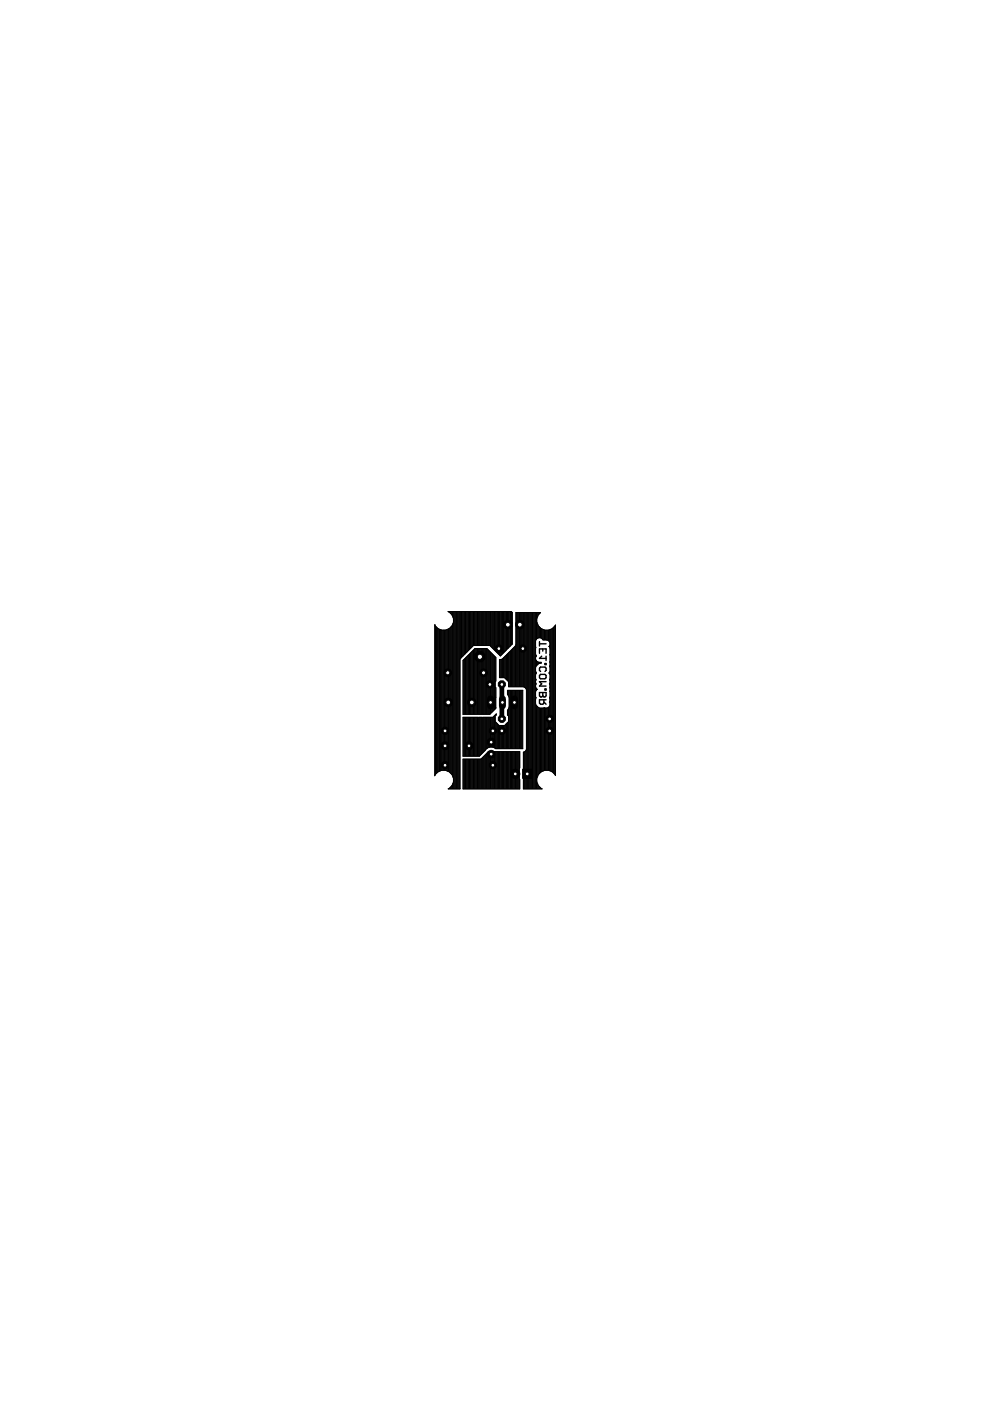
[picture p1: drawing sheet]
<svg xmlns="http://www.w3.org/2000/svg" width="210mm" height="297mm" viewBox="0 0 210 297" stroke-linecap="round" stroke-linejoin="round" font-family="sans-serif">
<g fill="none" stroke="#000" stroke-width=".3">
<path d="M114.4 136.5h1.4M114.4 136v1M114.4 138.5v-.9h1.4v.9M114.9 139.1l-.5 .5h1.4M115.1 137.6v.4M115.8 139.1v1M114.4 146.8h1.4v.7l-.3 .3-.4-.3-.5 .3-.2-.3zM114.6 142.4l-.2-.3v-.4l.2-.3h.9l.3 .3v.4l-.3 .3M114.6 143h.9l.3 .2v.5l-.3 .2h-.9l-.2-.2v-.5zM115.1 146.8v.7M115.3 148.4v.7l-.2 .2h-.5l-.2-.2v-.7h1.4M115.3 148.8l.5 .5"/>
<path d="M115.5 140.7h.3v.2h-.3zM115.5 146.1h.3v.2h-.3zM115.8 144.5h-1.4l.5 .5-.5 .5h1.4"/>
</g>
<path d="M106.4 145.1v7.3M106.5 148.9l-.1 .1" fill="none" stroke="#000" stroke-width="1"/>
<g fill="none" stroke="#000" stroke-width=".21">
<path d="M92.3 132.7v31.5M92.4 132.9v31.2M92.6 133v31M92.7 133.1v30.7M92.8 133.2v30.5M92.9 133.3v30.3M93 133.4v30.2M93.2 133.4v30.1M93.3 133.5v30M93.4 133.5v29.9M93.5 133.6v29.8M93.6 133.6l-.7-.3-.7-.9v32.1l.7-.9 .7-.3"/>
<path d="M93.6 133.6v29.7M93.8 133.6v29.7M93.9 133.6v29.7M94 133.6v29.7M94.1 133.6v29.7M94.3 133.6v29.7M94.4 133.6v29.7M94.5 133.6v29.7M94.6 133.5v29.9M94.7 133.5v29.9M94.8 133.5v30M95 133.4v30.1"/>
<path d="M95.1 129.7h.1M95.1 133.3v30.3M95.2 129.7v.1M95.2 133.3v30.3M95.3 129.7v.2M95.3 133.2v30.5M95.5 129.7v.3M95.5 133.1v30.8M95.6 129.7v.4M95.6 132.9v31.1M95.7 129.7v.5M95.7 132.8v31.3"/>
<path d="M95.8 132.7l-.6 .6-.7 .3h-.9M95.8 130.3l.3 .8v.9l-.3 .7M95.8 129.7v.6M95.8 132.7v31.5M95.9 129.7v.9M95.9 132.4v32.1M96.1 129.7v1.2M96.1 132.1v32.7M96.2 129.7v37.6M96.3 129.7v37.6M96.4 129.7v37.6M96.5 129.7v37.6"/>
<path d="M96.7 129.7v37.6M96.8 129.7v37.6M96.9 129.7v37.6M97 129.7v37.6M97.1 129.7v37.6M97.3 129.7v37.6M97.4 129.7v37.6M97.5 129.7v37.6M97.6 129.7v9.9M97.7 129.7v9.8M97.9 129.7v9.7M98 129.7v9.6"/>
<path d="M98.1 129.7v9.4M98.2 129.7v9.3M98.2 140v11.4M98.3 129.7v9.2M98.3 139.8v11.6M98.5 129.7v9.1M98.5 139.7v11.7M98.6 129.7v9M98.6 139.6v11.8M98.7 129.7v8.8M98.7 139.5v11.9M98.8 129.7v8.7"/>
<path d="M98.8 139.4v12M99 129.7v8.6M99 139.3v12.1M99.1 129.7v8.5M99.1 139.1v12.3M99.2 129.7v8.3M99.2 139v12.4M99.3 129.7v8.2M99.3 138.9v12.5M99.4 129.7v8.1M99.4 138.8v12.6M99.5 129.7v8"/>
<path d="M99.5 138.6v12.8M99.7 129.7v7.9M99.7 138.5v12.9M99.8 129.7v7.8M99.8 138.4v13M99.9 129.7v7.6M99.9 138.3v13.1M100 129.7v7.5M100 138.2v13.2M100.1 129.7v7.4M100.1 138v13.4M100.3 129.7v7.3"/>
<path d="M100.3 137.9v13.5M100.4 136.9l-2.9 2.8v27.6h-2.5l.8-.7M100.4 136.9h3.5M100.4 129.7v7.2M100.4 137.8v13.6M100.5 129.7v7.2M100.5 137.7v13.7M100.6 129.7v7.2M100.6 137.6v13.8M100.8 129.7v7.2M100.8 137.5v13.9M100.9 129.7v7.2"/>
<path d="M100.9 137.5v13.9M101 129.7v7.2M101 137.5v13.9M101.1 129.7v7.2M101.1 137.5v13.9M101.2 129.7v7.2M101.2 137.5v13.9M101.3 129.7v7.2M101.3 137.5v13.9M101.5 129.7v7.2M101.5 137.5v13.9M101.6 129.7v7.2"/>
<path d="M101.6 137.5v13.9M101.7 129.7v7.2M101.7 137.5v13.9M101.8 129.7v7.2M101.8 137.5v13.9M102 129.7v7.2M102 137.5v13.9M102.1 129.7v7.2M102.1 137.5v13.9M102.2 129.7v7.2M102.2 137.5v13.9M102.3 129.7v7.2"/>
<path d="M102.3 137.5v13.9M102.4 129.7v7.2M102.4 137.5v13.9M102.6 129.7v7.2M102.6 137.5v13.9M102.7 129.7v7.2M102.7 137.5v13.9M102.8 129.7v7.2M102.8 137.5v13.9M102.9 129.7v7.2M102.9 137.5v13.9M103 129.7v7.2"/>
<path d="M103 137.5v13.9M103.2 129.7v7.2M103.2 137.5v13.9M103.3 129.7v7.2M103.3 137.5v13.9M103.4 129.7v7.2M103.4 137.6v13.8M103.5 129.7v7.2M103.5 137.8v13.6M103.6 129.7v7.2M103.6 137.9v13.5M103.8 129.7v7.2"/>
<path d="M103.8 138v13.4M103.9 129.7v7.2M103.9 138.1v13.3M104 129.7v7.3M104 138.3v13M104.1 129.7v7.4M104.1 138.4v12.8M104.2 129.7v7.5M104.2 138.5v12.6M104.4 129.7v7.7M104.4 138.6v12.4M104.5 129.7v7.8"/>
<path d="M104.5 138.7v12.1M104.6 129.7v7.9M104.6 138.9v11.8M104.7 129.7v8M104.7 139v11.6M104.8 129.7v8.1M104.8 139.1v11.4M105 129.7v8.3M105 139.2v11.1M105.1 129.7v8.4M105.1 139.3v5.1M105.1 139.4l-1.9-1.9h-2.5l-2.5 2.5v11.4h5.7"/>
<path d="M105.2 129.7v8.5M105.3 129.7v8.6M105.5 129.7v8.7M105.6 129.7v8.9M105.7 129.7v9M105.8 129.7v9.1M105.9 129.7v9.2M106 129.7v9.3M106 139.8v3.9M106.2 129.7v9.3M106.2 139.8v3.9M106.3 129.7v9.2"/>
<path d="M106.3 139.8v3.9M106.4 129.7v9M106.4 139.8v3.9M106.5 129.7v8.9M106.5 139.7v4M106.7 129.7v8.8M106.7 139.6v4.1M106.8 129.7v8.7M106.8 139.5v4.2M106.9 129.7v8.6M106.9 139.3v4.4M107 129.7v8.5"/>
<path d="M107 139.2v4.5M107.1 129.7v8.3M107.1 139.1v4.7M107.3 129.7v8.2M107.3 139v5M107.4 129.7v8.1M107.4 138.9v5.2M107.5 129.7v8M107.5 138.7v5.5M107.6 129.7v7.8M107.6 138.6v5.7M107.7 129.7v7.7"/>
<path d="M107.7 138.5v5.9M107.8 129.7v7.6M107.8 138.4v7.2M108 129.7v7.5M108 138.3v7.3M108.1 129.7v7.4M108.1 138.2v7.4M108.2 129.7v7.2M108.2 138v7.6M108.3 129.7v7.1M108.3 137.9v7.7M108.5 129.7v7"/>
<path d="M108.5 137.8v7.8M108.6 129.8v6.8M108.6 137.7v7.9M108.6 132.7v.1M108.6 132.1h.1M108.6 136.5l-2.5 2.6-2.2-2.2M108.6 129.9l-.2-.2h-13.4l.8 .6M108.7 137.5v8.1M108.8 137.4v8.2M108.9 137.3v8.3M109.1 137.2v8.4M109.2 137.1v8.5"/>
<path d="M109.3 136.9v8.7M109.4 136.7l-2.9 3-.6 .1v3.9h1.1M109.5 129.9v15.7M109.7 129.9v15.7M109.8 129.9v15.7M109.9 129.9v15.7M110 129.9v15.7M110.2 129.9v15.7M110.3 129.9v15.7M110.4 129.9v15.7M110.5 129.9v15.7M110.6 129.9v15.7"/>
<path d="M110.7 129.9v15.7M110.9 129.9v15.7M111 129.9v15.7M111.1 129.9v15.7M111.2 129.9v15.8M111.3 129.9v15.9M111.5 129.9v16M111.6 129.9v16.3M111.7 129.9v37.4M111.8 129.9v37.4M112 129.9v37.4M112.1 129.9v37.4"/>
<path d="M112.2 129.9v37.4M112.3 129.9v37.4M112.4 129.9v37.4M112.5 129.9v37.4M112.7 129.9v37.4M112.8 129.9v37.4M112.9 129.9v37.4M113 129.9v37.4M113.2 129.9v37.4M113.3 129.9v37.4M113.4 129.9v37.4M113.5 129.9v37.4"/>
<path d="M113.6 137.1v.3M113.6 138.7l.1 .4-.1 .3M113.6 139.8l.3 .5 .3 .1M113.6 129.9v5.8M113.6 138.9v.3M113.6 140v1.3M113.7 129.9v5.6M113.9 129.9v1.1M113.9 132v3.4M114 129.9v.8M114 132.3v3M114.1 129.9v.5"/>
<path d="M114.1 132.6v2.7M114.2 135.2l.7 .1 .2 .3M114.2 135.2l-.5 .4-.1 .3M114.2 129.9v.4M114.2 132.8v2.4M114.4 129.9v.3M114.4 132.9v2.3M114.5 129.9v.1M114.5 133v2.2M114.6 129.9h.1M114.6 133.2v2M114.6 129.9h-5.2v15.7"/>
<path d="M114.6 129.9a2.1 2.1 0 0 0 0 3.3 2.1 2.1 0 0 0 3.2-.7v31.9a2.1 2.1 0 0 0-3.4-.5 2.1 2.1 0 0 0 .6 3.4h-4v-7.8M114.7 133.3v2M114.8 133.3v2M115 133.4v2.1M115.1 135.6l.8 .1M115.1 133.4v2.2M115.2 133.5v2.2M115.3 133.5v2.2M115.4 133.6v2.1M115.5 133.6v2.1M115.7 133.6v2.1M115.8 133.6v2.1"/>
<path d="M115.9 135.7a.82 .82 0 0 1 .5 1.4M115.9 133.6v2.1M116 133.6v2.1M116.2 133.6v2.2M116.3 133.6v2.2M116.4 137.1l.2 .3-.1 3.9M116.4 133.6v2.4M116.4 137.1h.1M116.5 133.5v2.7M116.5 136.9v.3M116.6 133.5v29.9M116.8 133.4v30.1"/>
<path d="M116.9 133.4v30.2M117 133.3v30.3M117.1 133.3v30.4M117.2 133.1v30.7M117.4 133v30.9M117.5 132.9v31.1M117.6 132.8v31.3M117.7 132.6v31.7M98.2 152.1v8.2M98.3 152.1v8.2M98.5 152.1v8.2M98.6 152.1v8.2"/>
<path d="M98.7 152.1v8.2M98.8 152.1v8.2M99 152.1v8.2M99.1 152.1v8.2M99.2 152.1v8.2M99.3 152.1v8.2M99.4 152.1v8.2M99.5 152.1v8.2M99.7 152.1v8.2M99.8 152.1v8.2M99.9 152.1v8.2M100 152.1v8.2"/>
<path d="M100.1 152.1v8.2M100.3 152.1v8.2M100.4 152.1v8.2M100.5 152.1v8.2M100.6 152.1v8.2M100.8 152.1v8.2M100.9 152.1v8.2M101 152.1v8.2M101.1 152.1v8.2M101.2 152.1v8.2M101.3 152.1v8.2M101.5 152.1v8.2"/>
<path d="M101.6 152.1v8.2M101.7 152.1v8.2M101.8 152.1v8M102 152.1v7.9M102.1 152.1v7.8M102.2 152.1v7.7M102.3 152.1v7.6M102.4 152.1v7.4M102.6 152.1v7.3M102.7 152.1v7.2M102.8 152.1v7.1M102.9 152.1v6.9"/>
<path d="M102.9 160v7.3M103 152.1v6.8M103 159.9v7.4M103.2 152.1v6.6M103.2 159.8v7.5M103.3 152.1v6.5M103.3 159.6v7.7M103.4 152.1v6.5M103.4 159.5v7.8M103.5 152.1v6.4M103.5 159.4v7.9M103.6 152.1v6.4"/>
<path d="M103.6 159.4v7.9M103.8 152.1v6.3M103.8 159.4v7.9M103.9 152.1v6.3M103.9 159.4v7.9M104 152.1v6.3M104 159.4v7.9M104.1 152.1v6.3M104.1 159.4v7.9M104.2 152.1v6.3M104.2 159.4v7.9M104.4 152.1v6.3"/>
<path d="M104.4 159.4v7.9M104.5 152.1v6.3M104.5 159.4v7.9M104.5 152.1h-6.3v8.2h3.4a6.3 6.3 0 0 1 2.2-1.9h.6l.7 .3M104.5 152.1l.7-.7v.2l-.2 .2v1.2l.8 .8M104.6 152v6.5M104.6 159.4v7.9M104.7 151.8v6.7M104.7 159.4v7.9M104.8 151.7v6.9M104.8 159.4v7.9M105 151.6v7"/>
<path d="M105 159.4v7.9M105.1 145.8v4.4M105.1 151.5v.2M105.1 153.1v5.6M105.1 159.4v7.9M105.1 149.9h.1M105.1 144.4l-.1 .1v1.2l.1 .1M105.1 147.9h.1M105.1 150.2l-1.2 1.2M105.2 153.2v5.5M105.2 159.4v7.9M105.3 153.3v5.4"/>
<path d="M105.3 159.4v7.9M105.5 153.4v5.3M105.5 159.4v7.9M105.6 153.6v5.1M105.6 159.4v7.9M105.7 153.7v5M105.7 159.4v7.9M105.8 153.8h1.2M105.8 153.8v4.9M105.8 159.4v7.9M105.9 153.8v4.9M105.9 159.4v7.9"/>
<path d="M106 153.8v4.9M106 159.4v7.9M106.2 153.8v4.9M106.2 159.4v7.9M106.3 153.8v4.9M106.3 159.4v7.9M106.4 153.8v4.9M106.4 159.4v7.9M106.5 153.8v4.9M106.5 159.4v7.9M106.7 153.8v4.9M106.7 159.4v7.9"/>
<path d="M106.8 153.8v4.9M106.8 159.4v7.9M106.9 153.8v4.9M106.9 159.4v7.9M107 143.7l.8 .8v1.1h3.2M107 153.8v4.9M107 159.4v7.9M107.1 153.7v5M107.1 159.4v7.9M107.3 153.5v5.2M107.3 159.4v7.9M107.4 153.4v5.3"/>
<path d="M107.4 159.4v7.9M107.5 153.3v5.4M107.5 159.4v7.9M107.6 150.6v1l.2 .2v1.2l-.8 .8M107.6 153.2v5.5M107.6 159.4v7.9M107.7 146.4v1M107.7 150.5v1.2M107.7 153.1v5.6M107.7 159.4v7.9M107.7 150.4l-.1 .2M107.8 146.4v1.3"/>
<path d="M107.8 150.2v8.5M107.8 159.4v7.9M107.9 147.9l-.3-.6v-.9h3.2v12.3h-5.7M107.9 149.9l-.2 .5M108 146.4v12.3M108 159.4v7.9M108.1 146.4v12.3M108.1 159.4v7.9M108.2 146.4v12.3M108.2 159.4v7.9M108.3 146.4v12.3M108.3 159.4v7.9"/>
<path d="M108.5 146.4v12.3M108.5 159.4v7.9M108.6 146.4v12.3M108.6 159.4v7.9M108.7 146.4v12.3M108.7 159.4v7.9M108.8 146.4v12.3M108.8 159.4v7.9M108.9 146.4v12.3M108.9 159.4v7.9M109.1 146.4v12.3M109.1 159.4v7.9"/>
<path d="M109.2 146.4v12.3M109.2 159.4v7.9M109.3 146.4v12.3M109.3 159.4v7.9M109.4 146.4v12.3M109.4 159.4v7.9M109.5 146.4v12.3M109.5 159.4v7.9M109.7 146.4v12.3M109.7 159.4v7.9M109.8 146.4v12.3M109.8 159.4v7.9"/>
<path d="M109.9 146.4v12.3M109.9 159.4v7.9M110 146.4v12.3M110 159.4v7.9M110.2 146.4v12.3M110.2 159.4v7.9M110.3 146.4v12.3M110.4 146.4v12.3M110.5 146.4v12.3M110.6 146.4v12.3M110.7 146.4v12.3M111 159.5h.1"/>
<path d="M111 145.6l.5 .3M111.1 159.4v7.9M111.2 159.4v7.9M111.3 159.3v8M111.5 159.2v8.1M111.5 159.2l-.5 .3M111.5 145.9l.1 .3v12.7l-.1 .3M111.6 158.9v8.4M113.6 142.3l.1 .4-.1 .3M113.6 143.8l.1 .3M113.6 144.7l.1 .3-.1 .3M113.6 145.6l.3 .6-.3 .5"/>
<path d="M113.6 147.7v.5M113.6 149.2a1.34 1.34 0 0 0 1.8 .9M113.6 142.5v.4M113.6 144v.2M113.6 144.9v.2M113.6 145.8v.7M113.6 147.9v.1M113.6 149.4v17.9M113.6 144.1v.3M113.7 144.1h-.1M113.7 140.1v1M113.7 146v.3"/>
<path d="M113.7 149.6v17.7M113.9 140.3v.7M113.9 146.1v.1M113.9 149.7v15.2M114 140.3v.6M114 149.9v14.7M114.1 140.4v.4M114.1 150v14.3M114.2 140.4l.5 .1M114.2 140.4v.3M114.2 150.1v14M114.4 140.4v.3"/>
<path d="M114.4 150.1v13.9M114.5 140.4v.2M114.5 150.1v13.8M114.6 140.4v.2M114.6 150.1v13.7M114.7 140.4v.2a1.14 1.14 0 0 0-1.1 .9M114.7 150.1v13.6M114.8 150.1v13.5M115 150.1v13.4M115.1 150.1v13.4M115.2 150.1v13.3M115.3 150.1v13.3"/>
<path d="M115.4 150.1h.5M115.4 150.1h.1M115.4 150.1v13.2M115.5 150.1v13.2M115.7 150.1v13.2M115.8 150.1v13.2M115.9 150.1v13.2M116 150.1v13.2M116.2 150.1v13.2M116.3 150v13.3M116.4 142.7l.2 .3v1.7l-.1 .3 .1 .3v3.2l-.1 .3a.83 .83 0 0 1-.6 1.3M116.4 149.8v13.5"/>
<path d="M116.4 142.7h.1M116.5 141.3l.1 1-.2 .4M116.5 141.2v.1M116.5 142.5v.4M116.5 144v.2M116.5 144.9v.2M116.5 147.9v.1M116.5 148.7v.3M116.5 149.6v13.8M93.6 163.3h.9l.7 .3 .6 .6M95.1 167.2v.1M95.2 167.2v.1"/>
<path d="M95.3 167.1v.2M95.5 166.9v.4M95.6 166.8v.5M95.7 166.7v.6M95.8 164.2l.3 .8v.8l-.3 .8M95.8 166.6v.7M95.9 166.3v1M96.1 166v1.3M98.2 161v6.3M98.3 161v6.3M98.5 161v6.3M98.6 161v6.3"/>
<path d="M98.7 161v6.3M98.8 161v6.3M99 161v6.3M99.1 161v6.3M99.2 161v6.3M99.3 161v6.3M99.4 161v6.3M99.5 161v6.3M99.7 161v6.3M99.8 161v6.3M99.9 161v6.3M100 161v6.3"/>
<path d="M100.1 161v6.3M100.3 161v6.3M100.4 161v6.3M100.5 161v6.3M100.6 161v6.3M100.8 161v6.3M100.9 161v6.3M101 161v6.3M101.1 161v6.3M101.2 161v6.3M101.3 161v6.3M101.5 161v6.3"/>
<path d="M101.6 161v6.3M101.7 161v6.3M101.8 161v6.3M102 161h-3.8v6.3h12l-.1-2.1M102 161v6.3M102 161l1.5-1.6h6.7l-.1 3.6M102.1 160.8v6.5M102.2 160.7v6.6M102.3 160.6v6.7M102.4 160.5v6.8M102.6 160.4v6.9M102.7 160.3v7"/>
<path d="M102.8 160.1v7.2M113.9 165.9v1.4M114 166.2v1.1M114.1 166.5v.8M114.2 166.7v.6M114.4 166.8v.5M114.5 166.9v.4M114.6 167v.3M114.7 167.2v.1M114.8 167.2v.1"/>
</g>
<circle cx="104.5" cy="162.2" r=".8" fill="#000" stroke="#000" stroke-width=".21"/>
<circle cx="104.5" cy="162.2" r=".4" fill="#fff" stroke="#000" stroke-width=".21"/>
<circle cx="94.4" cy="162.2" r=".8" fill="#000" stroke="#000" stroke-width=".21"/>
<circle cx="94.4" cy="162.2" r=".4" fill="#fff" stroke="#000" stroke-width=".21"/>
<circle cx="104.5" cy="154.9" r=".8" fill="#000" stroke="#000" stroke-width=".21"/>
<circle cx="104.5" cy="155" r=".4" fill="#fff" stroke="#000" stroke-width=".21"/>
<circle cx="94.4" cy="154.9" r=".8" fill="#000" stroke="#000" stroke-width=".21"/>
<circle cx="94.4" cy="155" r=".4" fill="#fff" stroke="#000" stroke-width=".21"/>
<circle cx="116.5" cy="154.9" r=".8" fill="#000" stroke="#000" stroke-width=".21"/>
<circle cx="116.5" cy="155" r=".4" fill="#fff" stroke="#000" stroke-width=".21"/>
<circle cx="106.4" cy="154.9" r=".8" fill="#000" stroke="#000" stroke-width=".21"/>
<circle cx="106.4" cy="155" r=".4" fill="#fff" stroke="#000" stroke-width=".21"/>
<circle cx="116.5" cy="152.4" r=".8" fill="#000" stroke="#000" stroke-width=".21"/>
<circle cx="116.5" cy="152.4" r=".4" fill="#fff" stroke="#000" stroke-width=".21"/>
<circle cx="106.4" cy="152.4" r=".8" fill="#000" stroke="#000" stroke-width=".21"/>
<circle cx="106.4" cy="152.4" r=".4" fill="#fff" stroke="#000" stroke-width=".21"/>
<circle cx="94.4" cy="158.1" r=".87" fill="#000" stroke="#000" stroke-width=".21"/>
<circle cx="94.4" cy="158.1" r=".4" fill="#fff" stroke="#000" stroke-width=".21"/>
<circle cx="99.4" cy="158.1" r=".87" fill="#000" stroke="#000" stroke-width=".21"/>
<circle cx="99.4" cy="158.1" r=".4" fill="#fff" stroke="#000" stroke-width=".21"/>
<circle cx="103.9" cy="145.1" r=".8" fill="#000" stroke="#000" stroke-width=".21"/>
<circle cx="103.9" cy="145.1" r=".4" fill="#fff" stroke="#000" stroke-width=".21"/>
<circle cx="106.4" cy="145.1" r=".8" fill="#000" stroke="#000" stroke-width=".21"/>
<circle cx="106.4" cy="145.1" r=".4" fill="#fff" stroke="#000" stroke-width=".21"/>
<circle cx="105.8" cy="137.5" r=".8" fill="#000" stroke="#000" stroke-width=".21"/>
<circle cx="105.8" cy="137.5" r=".4" fill="#fff" stroke="#000" stroke-width=".21"/>
<circle cx="110.8" cy="137.5" r=".8" fill="#000" stroke="#000" stroke-width=".21"/>
<circle cx="110.8" cy="137.5" r=".4" fill="#fff" stroke="#000" stroke-width=".21"/>
<path d="M110.8 163.1h2v1.9h-2z" fill="#000" stroke="#000" stroke-width=".21"/>
<circle cx="111.8" cy="164.1" r=".4" fill="#fff" stroke="#000" stroke-width=".21"/>
<circle cx="109.2" cy="164.1" r=".97" fill="#000" stroke="#000" stroke-width=".21"/>
<circle cx="109.2" cy="164.1" r=".4" fill="#fff" stroke="#000" stroke-width=".21"/>
<circle cx="107.7" cy="132.4" r=".91" fill="#000" stroke="#000" stroke-width=".21"/>
<circle cx="107.7" cy="132.4" r=".51" fill="#fff" stroke="#000" stroke-width=".21"/>
<circle cx="110.2" cy="132.4" r=".91" fill="#000" stroke="#000" stroke-width=".21"/>
<circle cx="110.2" cy="132.4" r=".51" fill="#fff" stroke="#000" stroke-width=".21"/>
<circle cx="101.7" cy="139.2" r="1.17" fill="#000" stroke="#000" stroke-width=".21"/>
<circle cx="101.7" cy="139.3" r=".55" fill="#fff" stroke="#000" stroke-width=".21"/>
<circle cx="104.1" cy="157.3" r=".87" fill="#000" stroke="#000" stroke-width=".21"/>
<circle cx="104.1" cy="157.4" r=".4" fill="#fff" stroke="#000" stroke-width=".21"/>
<circle cx="104.1" cy="159.9" r=".8" fill="#000" stroke="#000" stroke-width=".21"/>
<circle cx="104.1" cy="159.9" r=".4" fill="#fff" stroke="#000" stroke-width=".21"/>
<circle cx="94.9" cy="142.6" r=".8" fill="#000" stroke="#000" stroke-width=".21"/>
<circle cx="94.9" cy="142.6" r=".44" fill="#fff" stroke="#000" stroke-width=".21"/>
<circle cx="102.5" cy="142.6" r=".8" fill="#000" stroke="#000" stroke-width=".21"/>
<circle cx="102.5" cy="142.6" r=".44" fill="#fff" stroke="#000" stroke-width=".21"/>
<path d="M104 148.2v1.4" fill="none" stroke="#000" stroke-width="1.5"/>
<circle cx="104" cy="148.9" r=".4" fill="#fff" stroke="#000" stroke-width=".21"/>
<path d="M106.5 148.2v1.4" fill="none" stroke="#000" stroke-width="1.5"/>
<circle cx="106.5" cy="148.9" r=".4" fill="#fff" stroke="#000" stroke-width=".21"/>
<path d="M109.1 148.2v1.4" fill="none" stroke="#000" stroke-width="1.5"/>
<circle cx="109.1" cy="148.9" r=".4" fill="#fff" stroke="#000" stroke-width=".21"/>
<circle cx="95" cy="148.9" r=".89" fill="#000" stroke="#000" stroke-width=".21"/>
<circle cx="95" cy="148.9" r=".51" fill="#fff" stroke="#000" stroke-width=".21"/>
<circle cx="100" cy="148.9" r=".89" fill="#000" stroke="#000" stroke-width=".21"/>
<circle cx="100" cy="148.9" r=".51" fill="#fff" stroke="#000" stroke-width=".21"/>
</svg>
